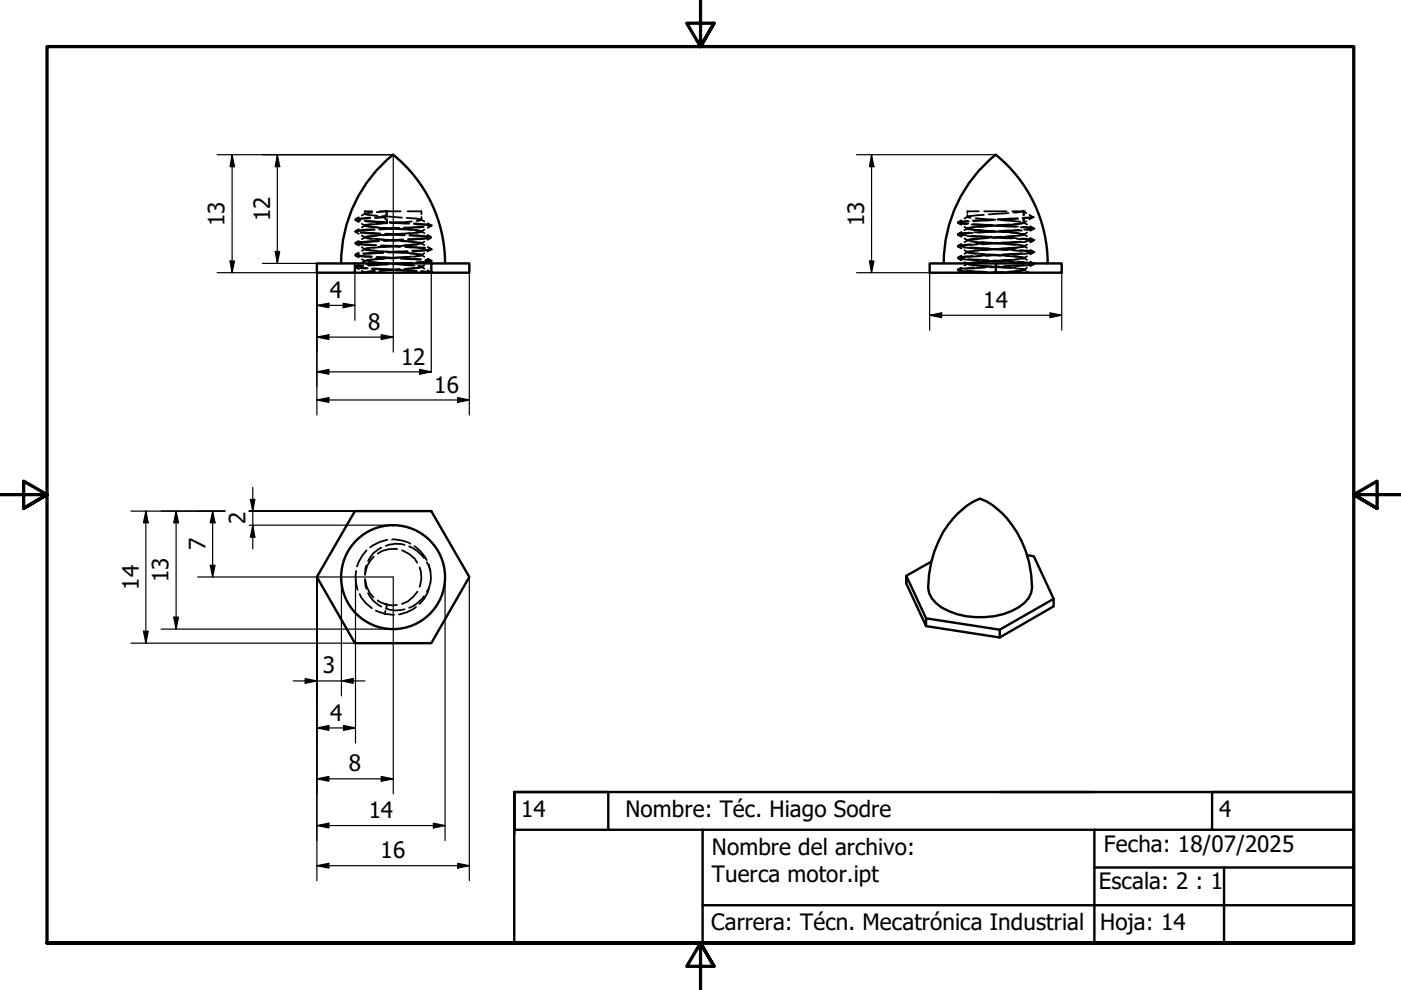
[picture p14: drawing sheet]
<svg xmlns="http://www.w3.org/2000/svg" width="297mm" height="210mm" viewBox="0 0 297 210" stroke-linecap="round" stroke-linejoin="round" font-family="sans-serif">
<defs><g id="words">
<g font-size="4.8">
<text x="47.6" y="48" transform="rotate(-90 47.6 48)">13</text>
<text x="57.3" y="47" transform="rotate(-90 57.3 47)">12</text>
<text x="183.2" y="48" transform="rotate(-90 183.2 48)">13</text>
<text x="69.9" y="63.2">4</text>
<text x="208.5" y="65.3">14</text>
<text x="78" y="69.9">8</text>
<text x="85" y="77.3">12</text>
<text x="92.1" y="83.2">16</text>
<text x="52.1" y="111.2" transform="rotate(-90 52.1 111.2)">2</text>
<text x="43.6" y="116.7" transform="rotate(-90 43.6 116.7)">7</text>
<text x="29.4" y="125" transform="rotate(-90 29.4 125)">14</text>
<text x="35.8" y="123.5" transform="rotate(-90 35.8 123.5)">13</text>
<text x="68.5" y="142.8">3</text>
<text x="70" y="152.8">4</text>
<text x="74" y="163.5">8</text>
<text x="78.2" y="173.5">14</text>
<text x="110.5" y="173.3">14</text>
<text x="132.6" y="173.2">Nombre: Téc. Hiago Sodre</text>
<text x="258.5" y="173.3">4</text>
<text x="80.7" y="182">16</text>
<text x="150.9" y="181.3">Nombre del archivo:</text>
<text x="234.1" y="180.6">Fecha: 18/07/2025</text>
<text x="150.9" y="187">Tuerca motor.ipt</text>
<text x="233" y="188.6">Escala: 2 : 1</text>
<text x="150.7" y="197.2">Carrera: Técn. Mecatrónica Industrial</text>
<text x="233.2" y="197.3">Hoja: 14</text>
</g>
</g></defs>
<!-- layer: Hidden (ISO) -->
<g fill="none" stroke="#000" stroke-width=".38">
<path d="M75.4 54v.1M75.4 46.5l.7 .6M75.4 56.7l.7 .4M75.4 54.2l.7 .4M75.4 51.6l.7 .4M75.4 49.2l.7 .4M75.5 51.7l4.1 .3M75.6 51.6l4.2 .4M75.9 53.9l-.5 .1 .5 .2 3 .2M76.1 46.1l-.7 .4M76.1 48.6l-.7 .5M76.1 51.1l-.7 .4"/>
<path d="M76.1 53.6l-.7 .3M76.1 56.1l-.7 .5M76.1 53.9l-.7 .2 3.3 .4M76.5 49.4l4.1 .2M76.5 49.2l4.1 .3M76.7 57.4l.7 .4M76.7 55l.7 .3-.7 .4M76.7 52.4l.7 .5M76.7 49.9l.7 .4-.7 .4M76.7 47.5l.7 .4M76.8 56.3l-1.4 .3 2.6 .3M77 56.4l-1.6 .3 2.4 .2"/>
<path d="M77.3 55.3h.1M77.3 45.2v.2M77.4 46.9l4.1 .3M77.4 46.8l4.1 .2M77.4 45.3l-.7 .4M77.4 47.8l-.7 .4M77.4 52.8l-.7 .4M77.8 48l4.2 .4M78 55.5l4.3 .4M78.2 52.7l-.9 .2 3.3 .4M78.4 50.5l4.2 .4M78.5 55.6l4.2 .3"/>
<path d="M78.5 46.3l-3.1 .3 .2 .2h.7M78.5 46.1l-3.1 .4v.1l.9 .1M78.8 57l4.1 .2M78.9 45.1l-1.6 .2 .7 .3 2 .2M78.9 47.5l-1.2 .2-.3 .2 2.7 .3M78.9 44.8h-1.6v.2M79 56.9l4.2 .2M79.1 52.5l-1.8 .3 2.5 .4M79.4 48.6l-3.7 .3-.3 .1 .1 .1M79.4 57.4l-.4 .1a1.9 1.9 0 0 0-1.6 .3l2-.3M79.4 48.7l-2.6 .2-1.4 .2v.1M79.5 46.2l2.1-.1 .1 .4"/>
<path d="M79.8 50.7l4.1 .3M79.8 54.6l4.1 .2M79.9 54.5l4.2 .1M80.1 49.9l-2.7 .4 1.3 .3M80.3 51l-4.2 .3M80.4 51.2l-4.2 .3M80.5 44.8h4.5M80.7 52.1l4.1 .3M80.8 53.2l4.3 .4M80.8 52l4.2 .2M81 45.8l4.2 .3M81.2 48.3l4.2 .2"/>
<path d="M81.2 53.5l-4.2 .3M81.3 53.6l-4.1 .3M81.4 54.8l-2.7 .3-1.2 .2v.1M81.7 49.8l-4.3 .5M81.7 49.7l4.1 .2M81.7 53.4l4.2 .2M81.7 45.6l-.1 .4-2.1 .1M81.7 49.6l4.2 .2M81.9 45.2l.1-.4v.8M81.9 46.9l.1 .4M82 44.8l-2.1 .2M82 54.8l-4.3 .4"/>
<path d="M82 47.3l-2.1 .1M82 56l-4.1 .2M82 46.5v.8M82.1 47.3l-4.2 .4M82.2 56l-4.1 .3M82.5 47.2l4.2 .2M82.6 47.1l4.1 .2M83 48.5l4.2 .2M83.4 52.2l-4.2 .3M83.4 55.9l4.2 .3M83.7 56l4.2 .3M83.7 51l4.2 .3"/>
<path d="M84 57.3l4.1 .2M84.2 57.2l4.2 .2M84.5 52.1l-4.3 .3M84.6 48.3l-4.2 .2M84.6 57.1l-4.1 .3M84.6 48.4l-4.1 .3M84.8 57.1l-4.3 .3M85 51.1l4.2 .4M85 54.8l4.1 .3M85.1 54.7l4.2 .3M85.3 49.6l-4.1 .3M85.5 50.8l-4.2 .2"/>
<path d="M85.5 50.9l-4.1 .2M85.9 52.4l4.1 .3M86 52.3l4.2 .2M86.2 53.6l3.1 .4v.1l-1 .2M86.2 46.2l.9 .1a3.9 3.9 0 0 1 2.2 .3l-1 .2M86.4 53.2l-4.2 .2M86.4 44.8h2.9v.6M86.5 48.6l2 .2 .8 .3-1.3 .2M86.5 53.4l-4.1 .2M86.6 54.5l-4.2 .3M86.8 49.9l4.2 .4M86.9 53.8l2.4 .3v.1l-1.7 .2"/>
<path d="M86.9 49.8l4.2 .3M87 49.4l-4.3 .3M87.2 55.7l-4.1 .2M87.3 47l-4.2 .2M87.3 54.4l-4.2 .3M87.4 55.8l-4.1 .2M87.8 47.5l3.1 .2 .5 .2-.5 .1M87.8 47.3l2.4 .2 1.2 .3-.6 .1M88.2 48.9l1.1 .2-.6 .2-2.3 .2M88.6 51.8l-4.2 .4M88.7 56.4l.6 .1v.1l-3.4 .4M88.9 56.5l.4 .1-1.6 .3-2 .2"/>
<path d="M89 51.4l.3 .1-.5 .2-3.3 .3M89.3 46v.6l.7 .4M89.3 56.6l.7 .3M89.4 57.5l2 .3-2.2-.2M89.8 48.2l-4.1 .2M89.8 48l-4.2 .3M90 48.7l-.7 .4 .7 .3M90 51.2l-.7 .4 .7 .4M90 56.2l-.7 .4M90 53.7l-.7 .4 .7 .4M90.2 55.2l1.2 .2-2.9 .3M90.3 55.1l1.1 .2-3.1 .3"/>
<path d="M90.7 50.5l-4.2 .2M90.7 47.3l.6 .4M90.7 49.8l.6 .4M90.7 52.4l.6 .3M90.7 54.8l.6 .4M90.7 57.3l.6 .5M90.7 50.5l-4.1 .3M91.1 52.8l.3 .1-1.7 .3-2.1 .1M91.2 52.7l.2 .1-4 .4M91.3 55.4l-.6 .4M91.3 52.9l-.6 .4M91.3 50.5l-.6 .3"/>
<path d="M91.3 47.9l-.6 .4M91.4 50.3v.1M91.4 47.9h.1M91.4 52.7v.1M91.4 55.3v.1M203.1 54.6l.7 .6M203.1 57.3l.4 .2M203.1 52.2l.7 .5M203.1 49.8l.7 .4M203.1 47.2l.7 .5M203.5 54.9l4.1 .3M203.6 57.1l-.5 .1 .6 .2 3.1 .2"/>
<path d="M203.8 57.6l.3 .2M203.8 49.2l-.7 .6M203.8 46.7l-.7 .4M203.8 51.7l-.7 .5M203.8 54.2l-.7 .4M203.8 56.7l-.7 .5M204.3 52.5l4.2 .2M204.5 55.6l.7 .4M204.5 53.1l.7 .3-.7 .4M204.5 50.6l.7 .4-.7 .3M204.5 48.1l.7 .4M205 57.4l4.2 .3"/>
<path d="M205.1 50.9v.1M205.1 53.4v.1M205.1 45.6v.4M205.2 50.1l4.1 .2M205.2 46.8l-2.1 .4 2.2 .2M205.2 45.9l-.7 .4M205.2 48.4l-.7 .4M205.3 55.9l-.2 .1 .9 .2 3.1 .3M205.3 55l4.2 .2M205.4 47l-1.7 .1-.6 .2 1.9 .2M205.5 49.3l-2.4 .3 1.8 .3M205.6 53.2l-.4 .2 .6 .2 2.9 .3"/>
<path d="M205.7 52.5l4.2 .2M205.9 51.8l-2.8 .3 .5 .2 1 .1M205.9 51.2l4.2 .3M206 47.6l4.2 .3M206 50l4.2 .2M206.2 56.2l4 .3M206.2 54.3l-3.1 .3 1.2 .2M206.2 49.4l-3.1 .4 1 .1M206.3 47.5l4.3 .2M206.4 48.2l-1.3 .3 2.9 .4M206.5 56.7l-3.4 .4 .8 .2M206.6 48.7l4.1 .3"/>
<path d="M206.9 46.3l4.2 .3M207.1 51.9l-2.9 .1-.9 .2h-.2l.2 .2M207.2 50.6l-2 .3 1.9 .4M207.5 53.1l-2.3 .3 .5 .3 1.2 .1M207.5 44.8h-2.4v.4M207.8 57.7l2.1 .1M208 54.3l-4.2 .3M208 53.9l4.2 .3M208.2 51.3l4.1 .3M208.6 45.6l-3.4 .3v.2l.6 .1M208.7 55.3l4.1 .2M208.7 44.8h4.7"/>
<path d="M208.8 48l-3.1 .2-.6 .2 .4 .1M208.9 56.7l-4.2 .3M209 49l4.2 .2M209.2 55.4l-3 .3-1 .2-.7 .4M209.5 52.8l4.2 .2M209.5 50.5l-4.1 .4M209.7 53.9l4.2 .3M210.1 56.6l4.3 .2M210.2 57.7l2.2 .1M210.4 50.3l4.1 .3M210.4 46.5l-4.2 .3M210.6 55.4l-4.3 .3"/>
<path d="M210.6 46.6l-4.2 .3M210.6 55.2l4.3 .3M210.8 52.8l-4.2 .3M210.8 49.1l-4.2 .1M210.9 52.7l4.3 .3M211.1 51.6l4.2 .3M211.1 51.5l-4.2 .2M211.2 47.9l4.2 .2M211.3 50.3l4.2 .2M211.3 56.6l4.1 .3M211.5 49.1l-4.2 .2M211.5 54l-4.3 .2"/>
<path d="M211.6 47.8l4.2 .2M211.7 47.9l-4.2 .2M211.7 49.1l4.1 .3M211.8 56.5l-4.2 .2M212.2 46.6l4.1 .4M212.3 50.2l-4.1 .3M212.3 51.6l-4.1 .2M212.7 52.7l-4.2 .4M212.7 57.7l-2 .1M213.2 54l-4.2 .3M213.2 54.3l1.6 .1a3.9 3.9 0 0 1 2.3 .4h-.2M213.3 51.7l3.8 .4-.2 .2"/>
<path d="M213.7 57.7l-2.1 .1M213.8 45.2l-4.2 .2M213.9 55.5l4.1 .3M213.9 47.6l-4.1 .3M214.1 56.5l-4.2 .2M214.2 49.3l2.9 .4-.1 .1-1.2 .2M214.3 55.1l-4.1 .2M214.6 44.8h2.4M214.7 53.1l4.2 .3M214.8 50.1l-4.2 .3M214.9 45.1l2.1-.3v.8M214.9 54.3l1.8 .2 .4 .2-1.8 .3"/>
<path d="M215.4 56.9l1.7 .3-.6 .2-1.7 .2M215.6 50.6l3 .2 .5 .2-.5 .2M215.8 55l-4.2 .3M215.8 46.3l-4.3 .2M215.8 46.4l-4.2 .2M215.9 52.4l-4.1 .3M215.9 55.5l3.2 .4-.9 .2M216.1 48.7l-4.3 .3M216.3 53.1l2.8 .3-1.3 .2M216.4 52l.7 .2-3.4 .5M216.4 48.2l2.4 .2 .3 .1-1.4 .2M216.4 51.2l-4.2 .3"/>
<path d="M216.5 57l.6 .2-1.1 .2-2.3 .2M216.6 50.6l2.5 .3-1.6 .3M216.7 48.9l-4.2 .2M216.8 53.7l-4.3 .2M216.9 49.6h.2l-.1 .2-3.6 .3M216.9 46.3l2-.2-.7 .4M216.9 47.3l-4.2 .4M216.9 48.1l2.2 .3-.4 .1-1.5 .2M216.9 44.8l.7 .4M217 47.3l-2.1 .2M217 46.5v.8M217.1 56.2l-4.2 .2"/>
<path d="M217.1 49.7v.1M217.1 54.6v.1M217.1 57.2h.1M217.1 44.8v.8M217.1 46.5v.7l.6 .4M217.1 49.7l.6 .4M217.1 52.2l.6 .3M217.1 54.7l.6 .4M217.1 57.2l.4 .2M217.6 51.3l-4.2 .2M217.6 46.9l-.6 .4M217.7 56.8l-.6 .4"/>
<path d="M217.7 54.3l-.6 .4M217.7 51.9l-.6 .3M217.7 49.3l-.6 .4M217.8 57.6l.4 .2M218.2 45.6l.7 .4-2.1 .2M218.4 53.7l-4.2 .2M218.4 48l.7 .4M218.4 50.5l.7 .3M218.4 53l.7 .4M218.4 55.5l.7 .4M219 56h.1l-1.5 .3-2.5 .1M219.1 56l-.7 .4"/>
<path d="M219.1 53.6l-.7 .3M219.1 51l-.7 .4M219.1 48.5l-.7 .4M219.1 48.4h.1M219.1 51h.1M219.1 53.4h.1M219.1 56h.1M77.7 119.9l-.3 2M77.7 116.7l-.9 1.1-1.1 2.3M79.2 118a5.4 5.4 0 0 0-1.8 3.8M80.8 116.1a5.4 5.4 0 0 0-2.8 2.9M82.1 114.5a8.3 8.3 0 0 0-3.6 1.5"/>
<path d="M83.1 114.4a7.5 7.5 0 0 1 3.9 .9M84.2 116.4a5.8 5.8 0 0 0-4.1 1M85.2 116.7a5.9 5.9 0 0 1 3.3 2.6M85.8 115.5a5.9 5.9 0 0 0-4 .2M86.7 115.9a7.1 7.1 0 0 1 3.2 2.4M87.9 115.8a7.8 7.8 0 0 1 2.6 3M90.5 119.2l.4 .7 .3 1.2M90.9 119.7a6.5 6.5 0 0 1-.4 5.8M75.5 121.1l-.1 1 .1 1.6 .3 1.4M76.3 126a6.7 6.7 0 0 0 2.6 2.9M77.4 122.8l.3 1.5 .7 1.4 .8 1M77.4 122.8l.3 2"/>
<path d="M78 125.8a6.1 6.1 0 0 0 2.8 2.8M79.7 129.4l1.9 .7M80.1 127.3l.5 .4 1.4 .5h-.1M81.6 130.1l2 .2M81.6 128.1h.1M81.7 129.5l-.1 .6M81.8 129a5.9 5.9 0 0 0 4 .2M81.9 128.1l.1 .1M82 128.2l1.5 .2 .6-.2M82 128.2l-.1 .6M88.2 128.7a7.6 7.6 0 0 1-3.6 1.6M88.5 125.4l-.9 1.2-1.2 .9-1.2 .6"/>
<path d="M89 120.3a5.7 5.7 0 0 1 0 4.1M89.9 126.4a7.1 7.1 0 0 1-3.2 2.5M91 124.6l-.3 1-.8 1.4-.9 1.1"/>
</g>
<g fill="#000">
<circle cx="75.4" cy="51.5" r=".19"/>
<circle cx="75.4" cy="49.1" r=".19"/>
<circle cx="75.4" cy="56.6" r=".19"/>
<circle cx="77.3" cy="47.9" r=".19"/>
<circle cx="77.3" cy="50.3" r=".19"/>
<circle cx="77.3" cy="52.9" r=".19"/>
<circle cx="77.3" cy="47.8" r=".19"/>
<circle cx="77.3" cy="57.8" r=".19"/>
<circle cx="77.3" cy="52.8" r=".19"/>
<circle cx="81.6" cy="46.1" r=".19"/>
<circle cx="81.6" cy="46" r=".19"/>
<circle cx="82" cy="44.8" r=".19"/>
<circle cx="89.3" cy="56.6" r=".19"/>
<circle cx="89.3" cy="54.1" r=".19"/>
<circle cx="91.4" cy="57.8" r=".19"/>
<circle cx="91.4" cy="52.9" r=".19"/>
<circle cx="91.4" cy="55.3" r=".19"/>
<circle cx="91.4" cy="47.8" r=".19"/>
<circle cx="203.1" cy="57.2" r=".19"/>
<circle cx="203.1" cy="47.2" r=".19"/>
<circle cx="205.1" cy="56" r=".19"/>
<circle cx="205.1" cy="55.9" r=".19"/>
<circle cx="205.1" cy="48.4" r=".19"/>
<circle cx="205.1" cy="48.5" r=".19"/>
<circle cx="216.9" cy="44.8" r=".19"/>
<circle cx="217" cy="44.8" r=".19"/>
<circle cx="217.1" cy="44.8" r=".19"/>
<circle cx="217.1" cy="52.2" r=".19"/>
<circle cx="218.9" cy="46" r=".19"/>
<circle cx="218.9" cy="46.1" r=".19"/>
<circle cx="219.1" cy="55.9" r=".19"/>
<circle cx="219.1" cy="50.9" r=".19"/>
<circle cx="219.1" cy="48.5" r=".19"/>
<circle cx="219.1" cy="53.5" r=".19"/>
<circle cx="82" cy="128.2" r=".19"/>
</g>
<!-- layer: Visible (ISO) -->
<g fill="none" stroke="#000" stroke-width=".51">
<path d="M83.3 32.8a29.6 29.6 0 0 0-11 23M83.4 32.8a29.6 29.6 0 0 1 11 23M75.2 57.8h16.2v-1.9h8.1v1.9h-8.1M75.2 55.9h-8v1.9h8v-1.9h16.2M200.1 55.8a29.6 29.6 0 0 1 11-23 29.5 29.5 0 0 1 11 23M211.1 55.9h-14v1.9h14v-1.9h14v1.9h-14M75.2 108.4h16.2l8.1 13.9-8.1 14.1h-16.2l-8-14.1zM197.4 119.1l-5.2 3M203.1 108.8a11.7 11.7 0 0 1 4.7-3 13.3 13.3 0 0 1 6.7 5.4 22.7 22.7 0 0 1 4.3 13.4 5.3 5.3 0 0 1-2.9 4.2 17 17 0 0 1-16.3 0 5.4 5.4 0 0 1-2.8-4.2 22.4 22.4 0 0 1 6.3-15.8zM217.7 117.7l1.5 .3 4.2 9v1.6l-11.4 6.6M196.3 131.1l-4.1-9v1.6l4.1 9.1v-1.7l15.7 2.4M223.4 127l-11.4 6.5v1.7l-15.7-2.4"/>
<circle cx="83.3" cy="122.4" r="11"/>
</g>
<!-- layer: Border (ISO) -->
<path d="M148.5 -.1v10l-2.9-5h5.8l-2.9 5 2.9-5M0 104.9h10l-5-2.9v5.8l5-2.9-5 2.9M297 104.9h-10l5-2.9v5.8l-5-2.9 5 2.9M10 199.9v-190h277v190h-277h277M151.4 204.9l-2.9-5 2.9 5h-5.8l2.9-5v10" fill="none" stroke="#000" stroke-width=".7"/>
<!-- layer: Title (ISO) -->
<path d="M109 167.9h20v8M109 167.9h178v32h-178zM149 175.9v24h-40M212 167.9h20M232 175.9v24h55M287 167.9h-30v8M287 175.9h-178v-8v8.9M232 183.9h55v8h-138M259.5 183.9v16M287 199.9h-27.5h27.5M287 191.9v8" fill="none" stroke="#000" stroke-width=".51"/>
<!-- layer: Dimension (ISO) -->
<g fill="none" stroke="#000" stroke-width=".25">
<path d="M46 32.8h37.4v41.8M49.2 32.8l.5 2.5h-.9zM49.2 32.8v25M58.8 32.8l.5 2.5h-.9zM58.8 32.8v23.1M181.6 32.8h29.5M184.8 32.8l.5 2.5h-1zM184.8 32.8v25M46 57.8h21.2v30.2M48.8 55.3h.9l-.5 2.5zM55.6 55.9h11.6M58.4 53.3h.9l-.5 2.6z"/>
<path d="M75.2 57.8v10.1M91.4 57.8v21.1M99.5 57.8v30.2M181.6 57.8h29.5M184.3 55.3h1l-.5 2.5zM197.1 57.8v12.2M225.1 57.8v12.2M67.2 64.7l2.5-.4v.9zM67.2 78.8l2.5-.5v1zM67.2 71.5l2.5-.5v1zM67.2 64.7h8M67.2 78.8h24.2"/>
<path d="M67.2 71.5h16.2M72.8 64.3l2.4 .4-2.4 .5zM80.8 71l2.6 .5-2.6 .5zM89 78.3l2.4 .5-2.4 .5zM197.1 66.8l2.5-.5v1zM197.1 66.8h28M222.6 66.3l2.5 .5-2.5 .5zM67.2 84.8l2.5-.5v1zM67.2 84.8h32.3M97 84.3l2.5 .5-2.5 .5zM27.7 108.4h20M30.9 108.4l.5 2.4h-1z"/>
<path d="M30.9 108.4v28M37.3 108.4l.5 2.4h-1zM37.3 108.4v25M44.6 119.9h1l-.5 2.4zM45.1 108.4l.5 2.4h-1zM45.1 108.4v13.9M52.8 108.4h22.4M52.8 111.4h30.6M53.1 105.9h.9l-.4 2.5zM53.6 111.4l.4 2.5h-.9zM53.6 103.3v13.1M27.7 136.4h47.5"/>
<path d="M30.4 133.8h1l-.5 2.6zM34.2 133.4h49.2M36.8 130.8h1l-.5 2.6zM41.9 122.3h41.5v46M67.2 122.3v64.4M72.4 122.3v25.2M75.4 122.3v35.2M94.4 122.3v55.9M99.5 122.3v64.4M62.2 144.4h15.1M64.7 143.9l2.5 .5-2.5 .5zM67.2 154.3l2.5-.5v1z"/>
<path d="M67.2 154.3h8.2M72.4 144.4l2.5-.5v1zM72.8 153.8l2.6 .5-2.6 .5zM67.2 165.1l2.5-.5v1zM67.2 175l2.5-.5v1zM67.2 165.1h16.2M67.2 175h27.2M80.8 164.6l2.6 .5-2.6 .5zM91.9 174.5l2.5 .5-2.5 .5zM67.2 183.6l2.5-.6v1.1zM67.2 183.6h32.3M97 183l2.5 .6-2.5 .5z"/>
</g>
<g fill="#000">
<path d="M49.2 32.8l.5 2.5h-.9zM58.8 32.8l.5 2.5h-.9zM184.8 32.8l.5 2.5h-1zM48.8 55.3h.9l-.5 2.5zM58.4 53.3h.9l-.5 2.6zM184.3 55.3h1l-.5 2.5zM67.2 64.7l2.5-.4v.9zM67.2 78.8l2.5-.5v1zM67.2 71.5l2.5-.5v1zM72.8 64.3l2.4 .4-2.4 .5zM80.8 71l2.6 .5-2.6 .5zM89 78.3l2.4 .5-2.4 .5z"/>
<path d="M197.1 66.8l2.5-.5v1zM222.6 66.3l2.5 .5-2.5 .5zM67.2 84.8l2.5-.5v1zM97 84.3l2.5 .5-2.5 .5zM30.9 108.4l.5 2.4h-1zM37.3 108.4l.5 2.4h-1zM44.6 119.9h1l-.5 2.4zM45.1 108.4l.5 2.4h-1zM53.1 105.9h.9l-.4 2.5zM53.6 111.4l.4 2.5h-.9zM30.4 133.8h1l-.5 2.6zM36.8 130.8h1l-.5 2.6z"/>
<path d="M64.7 143.9l2.5 .5-2.5 .5zM67.2 154.3l2.5-.5v1zM72.8 153.8l2.6 .5-2.6 .5zM72.4 144.4l2.5-.5v1zM67.2 165.1l2.5-.5v1zM67.2 175l2.5-.5v1zM80.8 164.6l2.6 .5-2.6 .5zM91.9 174.5l2.5 .5-2.5 .5zM67.2 183.6l2.5-.6v1.1zM97 183l2.5 .6-2.5 .5z"/>
</g>
<use href="#words"/>
</svg>
